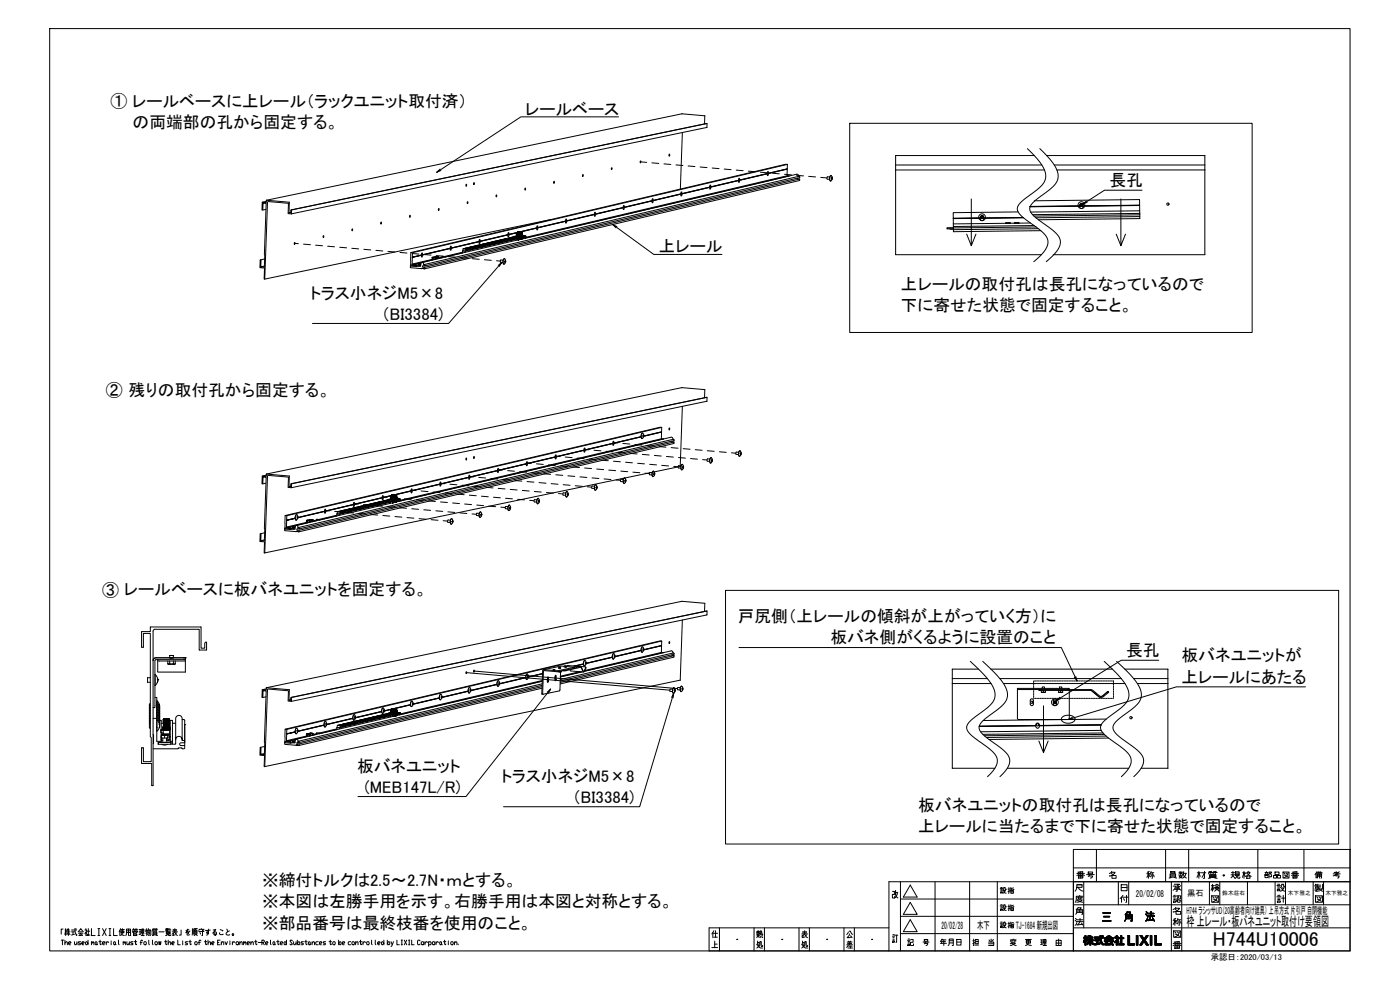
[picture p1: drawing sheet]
<svg xmlns="http://www.w3.org/2000/svg" width="841mm" height="594mm" viewBox="0 0 841 594" stroke-linecap="round" stroke-linejoin="round" font-family="sans-serif">
<defs><g id="words">
<text font-size="12.1" x="729" y="568">H744U10006</text>
<g font-size="10.1">
<text x="66" y="64">① レールベースに上レール（ラックユニット取付済）</text>
<text x="315" y="69">レールベース</text>
<text x="80" y="77">の両端部の孔から固定する。</text>
<text x="666" y="112">長孔</text>
<text x="396" y="151">上レール</text>
<text x="186" y="179">トラス小ネジM5×8</text>
<text x="541" y="174">上レールの取付孔は長孔になっているので</text>
<text x="541" y="187">下に寄せた状態で固定すること。</text>
<text x="229" y="192">（BI3384)</text>
<text x="64" y="238">② 残りの取付孔から固定する。</text>
<text x="61" y="358">③ レールベースに板バネユニットを固定する。</text>
<text x="443" y="373">戸尻側（上レールの傾斜が上がっていく方）に</text>
<text x="499" y="386">板バネ側がくるように設置のこと</text>
<text x="677" y="394">長孔</text>
<text x="710" y="397">板バネユニットが</text>
<text x="710" y="410">上レールにあたる</text>
<text x="214" y="464">板バネユニット</text>
<text x="301" y="470">トラス小ネジM5×8</text>
<text x="219" y="476">(MEB147L/R)</text>
<text x="344" y="482">（BI3384)</text>
<text x="552" y="487">板バネユニットの取付孔は長孔になっているので</text>
<text x="551" y="500">上レールに当たるまで下に寄せた状態で固定すること。</text>
<text x="157" y="532">※締付トルクは2.5～2.7N・ｍとする。</text>
<text x="157" y="545">※本図は左勝手用を示す。右勝手用は本図と対称とする。</text>
<text x="157" y="558">※部品番号は最終枝番を使用のこと。</text>
</g>
<text font-size="9.7" x="661" y="555">三 角 法</text>
<text font-size="8.1" x="713" y="556">枠 上レール・板バネユニット取付け要領図</text>
<g font-size="7.9">
<text x="665" y="529">名 称</text>
<text x="718" y="529">材質・規格</text>
<text x="703" y="537">承</text>
<text x="726" y="537">検</text>
<text x="766" y="537">設</text>
<text x="789" y="537">製</text>
<text x="645" y="543">度</text>
<text x="672" y="543">付</text>
<text x="703" y="543">認</text>
<text x="766" y="543">計</text>
<text x="645" y="550">角</text>
<text x="703" y="550">名</text>
<text x="645" y="557">法</text>
<text x="703" y="557">称</text>
</g>
<g font-size="7.5">
<text x="646" y="529">番号</text>
<text x="701" y="529">員数</text>
<text x="758" y="529">部品図番</text>
<text x="789" y="529">備 考</text>
<text x="645" y="537">尺</text>
<text x="727" y="543">図</text>
<text x="789" y="543">図</text>
<text x="544" y="569">記 号</text>
<text x="564" y="569">年月日</text>
<text x="583" y="569">担 当</text>
<text x="606" y="569">変 更 理 由</text>
<text x="704" y="564">図</text>
<text x="703" y="571">番</text>
</g>
<text font-size="7.1" x="600" y="548">設指</text>
<g font-size="6.6">
<text x="600" y="538">設指</text>
<text x="600" y="558">設指</text>
</g>
<g font-size="6.4">
<text x="566" y="558">20/02/28</text>
<text x="587" y="558">木下</text>
<text x="610" y="558">TJ-1684 新規出図</text>
</g>
<g font-size="6">
<text x="682" y="539">20/02/08</text>
<text x="713" y="549">H744 ラシッサUD（20高齢者向け建具） 上吊方式 片引戸 自閉機能</text>
</g>
<g font-size="5">
<text x="713" y="538">黒石</text>
<text x="727" y="576">承認日：2020/03/13</text>
</g>
<g font-size="3.4">
<text x="734" y="538">鈴木荘右</text>
<text x="774" y="538">木下雅之</text>
<text x="796" y="538">木下雅之</text>
</g>
</g></defs>
<!-- layer: TOS_WA -->
<g fill="none" stroke="#000" stroke-width=".6">
<path d="M30 17h781v554h-781zM659 510v20M700 510v20M714 510v20M756 510v20M783 510v20M811 510h-166v61v-41h166h-277v41M811 510h.1M811 510v61h-385v-14h108M536 535h1v2h-1v2h1v-1M538 536v2l1 1M538 536h1"/>
<path d="M538 535l-1 2M539 536v2l-2 1M541 530v41M547 532l4 7h-8zM562 530v41M582 530v41M599 530v41M645 521h166M651 530v27M672 530v14M674 531h3v4h-3zM674 533h3"/>
<path d="M678 530v14M704 530v41M710 530v41M727 530v14M733 530v14M749 530v14M766 530v14M772 530v14M789 530v14M795 530v14M38 558h-1v3M39 559h1"/>
<path d="M39 558v4M40 560h2M40 559h2M41 558l-1 1M41 558v4M43 560h2M43 559h3M44 560v1M45 558l1 4v-1M45 558h1M47 560l2-2 1 2M48 560h1"/>
<path d="M51 559h1l-1 2M52 558v1M52 559h2M53 558v4h-1h2M55 558v4h2M59 558h1M59 558v4M62 558l2 4M64 558l-2 4M65 558h2M66 558v4M68 558v4h2"/>
<path d="M72 559v1M72 558v4M72 558h3M73 559h1v1h-1zM74 558v2l-2 2M76 559h2M77 558v4M80 558h1M80 560h2v1h-2zM80 558v1M80 558l1 1M81 559h.1"/>
<path d="M82 558h1M82 558l-1 1M82 558v1M84 560h1M84 558h1M84 558v3M85 558h1v2h-1zM85 559h1M86 558v4M88 558v1h1M88 559v1M88 558v4"/>
<path d="M89 559h2v2l-1 1M89 558v2M89 559v2M90 559l-1 3M92 558h1M92 560h2v2h-2zM92 558v1M93 558h-1v1M93 558h2M94 558v1M94 558h-1v1M95 560h4"/>
<path d="M100 558h1v1h-1M100 560h2v1h-2zM100 558h.1M100 559h.1M101 558h-1v1h1M101 558v1M101 559h2M102 558h1M103 560h4M104 558h2M104 559h2M105 560l2 2"/>
<path d="M105 558v2l-1 1M109 559v3h-1M113 558l-1 2 1-1v2M113 558l-1 1M114 559l-2 2 1 1 1-1M116 558l-1 4M116 558v3M117 558v4M117 558h2M117 559h1v2h-1zM117 559h1M118 558l-1 1"/>
<path d="M119 559l1-1h3l-1 1M119 560h4M121 558h.1M122 559v3h-1M125 558v2h-1h1v1l-1 1M126 559h-3M128 559l2-1-2 3 2-1v2l-1-1v1M132 558l2 1M136 558l1 2M138 559l-2 1v1v1l2-1M429 559l-1 1v3M430 559v4"/>
<path d="M432 557v14M453 557v14M455 559h1M455 560v1M455 559v1h1M456 560v1v-1M456 560h2v2v-1M457 559l-1 3M459 557v14M480 557v14M482 560h3M483 559v2l-1 1"/>
<path d="M486 557v14M507 557v14M510 560l-1 1M510 559h1l1 2M513 557v14M541 550h104M541 540h104M547 542l4 7h-8zM547 552l4 8h-8zM645 557h166M645 544h166M37 565h1"/>
<path d="M38 565v3M39 567l1-1v2M39 565v3M40 561l-1-2v2M40 561l1-1 1 1M41 567h1v-1h-1v1l1 1M45 566v2l1-1M45 561l-2 1M46 566v2M47 561h3M48 566h-1l1 1-1 1M49 561l-2 1h2"/>
<path d="M49 561l1 1M49 567h1v-1h-1v1l1 1M52 566l1 1-1 1-1-1zM52 561v-1v2M53 565v3M55 566l1 1M55 566v2M56 566v2M58 566v2l-1-1zM58 567l1 1M59 562h1M59 566h2"/>
<path d="M60 565v2v1l1-1M62 567h1v-1h-1v1l1 1M64 566v2M65 566l-1 1M65 562h2M67 565v1M67 566v2M69 566v2l-1-1zM69 567l1 1M71 565l1 3M73 561l2 1M74 566l1 1"/>
<path d="M74 566v2M75 566v2M76 562v-4h2v4M76 560h2M76 566l1 2 1-1M78 566v2M80 560v-1h3l-1 1M80 566h-2l2 1-2 1M80 561h2v1h-2zM80 561h.1M81 566h1M81 565v2l1 1v-1"/>
<path d="M84 566h1M85 561h-1M85 562h2M85 561h2M86 565h-1v3M87 566h1v2l-2-1zM89 560l-1 1M89 565l1 3M92 565v3M92 561h2M92 560h2M92 562h.1"/>
<path d="M93 566h2l-1 2-1-1zM94 562h1M95 566l1 2v-2v2l1-2M99 566h1M100 565v2v1v-1M100 561h2M100 560h2M101 561l-2 1M101 567l1-1 1 2M101 565v3M101 561v1h2M103 567h1v-1h-1v1l1 1"/>
<path d="M103 561h1v1M105 562h-1M106 560l-1 1M107 565v3h1M110 565v1M110 566v2M113 566h-2l2 1-2 1M113 566h2M114 565v2l1 1v-1M117 560h1M117 566h1v2l-1-1zM117 561v1"/>
<path d="M118 561l1 1M119 566h1M120 560l1 1M121 565h-1v3M123 566h1M123 565v2l1 1v-1M125 567l1-1v2M125 565v3M127 567h1v-1h-1v1l1 1M131 566h.1M132 560v1h1h1M132 565h-1v3h1"/>
<path d="M133 567l1-1v2M133 566v2M135 566l1 2 1-2M138 565v1M138 566v2M140 566v2M141 566h-1v1M142 566h1v2l-1-1zM144 567l1-1 1 2M144 566v2M146 566h1v1M146 566v2"/>
<path d="M147 566h1v2M148 567h2v-1h-2l1 2h1M151 567l1-1v2M151 566v2M153 566h1M154 565v2v1v-1M155 566h2M157 566h2l-1-1h-1v3M158 566l1 2M160 567h1v-1h-1v2h1M162 565l1 3M164 566h1v2l-1-1z"/>
<path d="M165 567v1M166 566h2M167 565v2v1l1-1M168 567h2v-1h-2v1l2 1M171 566l1 1-1 1v-1zM172 565v3M176 565h-1h-1l2 2-1 1-1-1M176 566l1 2 1-1M178 566v2M179 565v3M179 566h1v2l-1-1zM182 566h-1l1 1-1 1"/>
<path d="M183 566h2M184 565v2v1l1-1M186 566v2l-1-1zM186 567l1 1M187 567l2-1v2M187 566v2M191 566h-1v2h1M192 567h1v-1h-1v1l1 1M196 566h-2l2 1-2 1M198 566h1M198 565v2l1 1v-1M200 566h1v2l-1-1z"/>
<path d="M203 565v3M204 566h1v2l-2-1zM206 567h1v-1h-1v1l1 1M211 566h-2l1 2h1M212 566h1v2l-2-1zM214 567l1-1v2M214 566v2M216 566h1M217 565v2v1v-1M218 566v2M220 566h-1l-1 1M221 566h1l-1 2-1-1z"/>
<path d="M223 565l1 3M225 565l1 3M227 567h1v-1h-1v1l1 1M229 566l2 1-1 1-1-1zM231 565v3M233 565v3M233 566h1v2l-1-1zM235 566l1 2M236 566l-1 2M238 565v3h2M241 565h1M241 568h1"/>
<path d="M241 565v3M243 565l1 3M244 565l-1 3M245 565h1M245 568h1M246 565v3M247 565v3h2M252 565h-1v2v1l1-1M253 566h2l-1 2-1-1zM255 566v2M257 566h-1l-1 1M257 566h1h1v2h-2"/>
<path d="M257 566v2M260 566h1v2l-1-1zM262 566v2M263 566l-1 1M265 566v2l-1-1zM265 567l1 1M266 566h2M267 565v2v1l1-1M269 565v1M269 566v2M271 566h1v2l-1-1zM273 567l1-1v2"/>
<path d="M273 566v2M275 567v1M428 569h3M428 560v1M429 561h2M429 563h2M429 567h2M429 565v4M443 564h.1M455 561h1M455 567l1 2h2M455 566h1l-1 3"/>
<path d="M455 565v3M455 562v1M455 561v1M456 562v1M456 562h-1M457 560v1M457 562v1M458 562v1M458 568h-1v-2l-1 3M470 564h.1M482 562v1M482 561h3"/>
<path d="M482 567l1 2h2M482 566h1l-1 3M482 565v3M483 561l2 2M484 563h-2M485 562h-1M485 568h-1v-2l-1 3M497 564h.1M509 568h3M509 566h3M509 567h3M509 569h3"/>
<path d="M510 568l-1 1M510 565v1M510 568h2M510 561l-1 2h2M510 566v2M511 568v1M511 562l1 1M511 565v1M524 564h.1M536 562h1M536 565h1v1h-1zM536 564h1"/>
<path d="M536 563h1M536 561h1M537 562h2M539 562v4h-1M541 561h104M651 563v1M651 565v1M651 564v2M652 563v2M652 562v1h1v1h-1l1 1v1l-1-1v3v-3l-1 1 1-2h-1v-1h1zM652 562v6M653 563v1"/>
<path d="M653 564v1M653 563v2M653 566v1M654 562v1l1-1v1h2v1h-2h2v1h-1l1 3-2-2v2v-2l-2 2 1-3h-1v-1h2h-2zM654 562v2M654 564v1M654 566v1M654 564v3M654 562v1M654 563v1M654 564v2M655 563v1"/>
<path d="M655 564v2M655 562v6M656 563v1M656 564v2M656 564v3M656 564v1M656 566v1M657 563v1M657 564v1M657 566v1M657 567v1M657 563h4v-1v1h2v1h-2l2 4-2-2v-2h-4z"/>
<path d="M658 563v1M658 567v1M658 564h3v1h-2v2l2-1v1l-4 1v-1h2v-2h-1zM658 564v1M659 563v1M659 564v1M659 567v1M659 564v3M660 563v1M660 564v1M660 567h.1M660 566v1"/>
<path d="M661 563v1M661 564v1M661 566v1M661 562v3M661 562v4M661 562v5M662 563v1M662 565v2M662 562h1v1h-1zM662 562v1M662 566v1M662 566v2"/>
<path d="M663 562v1M663 563v1M663 567v1M663 563l4-1 2 1v1h-5h-1zM663 565h6v1h-4v1h2v-1h1l1 2-1-1-4 1 1-2h-2zM663 565v1M664 565v1M664 563v1M664 567v1M664 566v2M665 565v3M665 564a1.7 1.7 0 0 1 1-1 1.7 1.7 0 0 1 2 1z"/>
<path d="M665 563v1M665 565v2M665 567v1M665 564h.1M665 565v1M665 562v1M666 562v1M666 564h.1M666 565v1M666 567v1M667 562v1M667 564h.1"/>
<path d="M667 565v1M667 567v1M667 563h.1M667 566h.1M667 567h.1M667 563v1M667 566v1M668 563v1M668 565v1M668 566v1M668 566v2M668 567v1"/>
<path d="M669 563v1M669 565v1M669 567v1M670 566h.1M670 563v1M670 565v1M671 562l1 1-1 2 1 1h-1v2v-2h-1l1-2h-1zM671 562v2M671 565v3M671 564v4M671 562v6M671 563v3"/>
<path d="M672 565v1M672 563v2M672 563v1M672 567v1M673 563v1M673 567v1M673 562h1v1h1v1h-1v3h1v1h-3v-1h1v-3h-1v-1h1zM673 562v6M674 562v6M674 563v1M674 567v1M675 563v1"/>
<path d="M675 567v1M678 562h1v5h2v1h-3zM678 562v6M679 562v6M679 567v1M680 567v1M681 567v1M683 562h1v6h-1zM683 562v6M684 562v6M685 562h1l1 2 2-2h1l-2 3 2 3h-1l-2-2-1 2h-1l2-3zM685 562h.1"/>
<path d="M685 567v1M685 562v1M685 566v2M686 562v1M686 566v2M686 562v2M686 566v1M686 565v2M686 563v1M687 563v4M687 563v3M687 564v2"/>
<path d="M688 563v3M688 563v4M688 565v2M688 563v1M688 562v2M689 566v2M689 562v2M689 562v1M689 567v1M690 562h.1M690 567v1M691 562h1v6h-1z"/>
<path d="M691 562v6M692 562v6M694 562h1v5h3v1h-4zM694 562v6M695 562v6M695 567v1M696 567v1M697 567v1M698 567v1"/>
<circle cx="140" cy="561" r=".5"/>
</g>
<!-- layer: TOS_S1 -->
<g fill="none" stroke="#000" stroke-width=".6">
<path d="M410 68l-250 52M410 68h.1M410 68l13 2M410 80l-1 34M423 70h.1M423 70v4M425 74l-250 52v2h-1M473 99l-226 53v9h6M538 99h88M621 93h-83v60h88M629 93h95v60h-91M633 99h91"/>
<path d="M392 119v1v2zM409 116l-17 4M409 115l1 1-1 2zM426 113l-16 3M426 112l-16 4M427 111v1v2zM427 112l17-4-17 4M444 107v1v2zM461 104l-17 4M461 103l1 1-1 1zM462 104l11-3v-2l-225 53v2l5-1M473 106l-157 37"/>
<path d="M473 102v4h1M473 101l-11 3 11-3M474 106h.1M479 107l1 1M480 106v-1h-1l-226 53M498 106h-1v1v1h1M499 106h1v1l-1 2-1-2zM499 105l-1 2 1 2M499 105h.1M499 107h1M499 107h.1M500 107v1z"/>
<path d="M500 106h.1M500 106v1M500 106l-1 1M538 102h89M635 102h89M160 126h-2M160 121h-2M160 120v2h-2l-1 4h1v-4h2l-1 38h-2M160 120l14 1v7h1M175 126l250-52v3l-250 51M175 128h-2v-6l-12-1-2 47v-7h-3v-5h1v4h2M175 126v2"/>
<path d="M305 140h1l-1 2zM311 140h.1M311 140v1M311 140v2v-1M311 140v2v-2M311 140l-5 1M311 139h.1M311 139v1M311 140l1 2-1-1M311 140l1 1M311 139l1 1M311 140l1 2"/>
<path d="M311 140h1M312 140h.1M312 139h.1M312 139v1M312 140h-1M312 140v3M312 139l10-2-10 2M312 139v2M312 140l1 1M312 140v1M312 140l1 2M313 140h.1"/>
<path d="M312 140h1M313 140v1M313 140h-1M313 140v3M313 140v2M322 137l-10 2M323 136v2zM331 132l-172 36M340 133l-17 4M340 132v2zM357 129l-17 4M357 128h1l-1 2z"/>
<path d="M374 125l-16 4M375 123v1v2zM392 121l-17 4 17-4M573 131h.1M573 131v3M573 134v5h52M573 137h-4h4h-2M589 131a1.1 1.1 0 0 1 1-2 1.1 1.1 0 0 1 1 2M589 131a1.1 1.1 0 0 0 1 2 1.1 1.1 0 0 0 1-2M589 131h-16h16M604 134h.1M605 134h.1"/>
<path d="M605 134h-1M606 134h.1M606 134h1M607 134h-3M607 134h.1M609 134h.1M609 134h3M610 134h.1M610 134h-1M611 134h-1M611 134h.1M612 134h.1"/>
<path d="M612 134h-1M612 127l-39 1v3h16M615 131h-24M619 134h-46M621 135l-48 1M621 121l64-1v3l-34 1M622 136l-49 1M624 137l-51 1M649 124h-30M649 122a1.4 1.4 0 0 1 2 2 1.3 1.3 0 0 1-2 1zM685 123l-34 1 34-1v4h-66M685 127v4l-61 1"/>
<path d="M685 128l-65 1M685 129l-64 1M685 130l-63 1M159 156h-3M247 159l3 1M247 152h1M248 159h1M248 155v4M248 154v1M249 159h1zM251 159l-1 1M252 159v1h1"/>
<path d="M253 159h-2M253 159l1-1 1 1 225-53v1l-225 53v-1M253 159h-2v1h-1h-3v-1h1M253 159v1h-1M253 158l-4 1M253 153l-5 2 5-2M253 152l1 1-1 1zM255 160h-1l1 1 225-53-225 54M260 155v1v-1M260 155h.1M260 155h1zM260 155h1"/>
<path d="M260 156l-11 3M260 156l-12 3M260 156h.1M260 156h1M261 155h.1M261 155h-1M261 155h1M261 154v1M261 154h.1M261 154h1M262 154h.1M262 155h-1"/>
<path d="M262 155h.1M262 154h1M262 155l-1 1v-1M262 156h-1M262 155v1M262 154h1zM262 155h1M262 154v1M263 154h.1M263 154h-1M263 154h1M264 154h-1"/>
<path d="M264 154l-1 1v-1M266 154l-2 1M266 154h1M268 154h-2v1h-3M270 149l-16 4M271 148v1v1zM278 152l-11 2M278 151h.1M278 149v2h2M279 149h.1M280 152v-1h-2v1l-11 2M280 149h.1"/>
<path d="M280 150l-2-1 2 1v1M280 150v1M281 149h-2h2l-1 2M281 149v1M281 149h.1M281 149h-1h1v2M282 149h.1M282 149h-2h2v1v-1M282 149v1M283 148v1M283 149h-2h2v1M283 149v1"/>
<path d="M283 148h.1M284 149h-2h2l-1 1M284 148h.1M284 149l-1-1 1 1v1v-1M284 148l1 2M285 148h.1M285 148h-2h2v2M285 148v1M286 148h-2h2v1M286 148v1M286 148h.1M286 148h-1h1v1"/>
<path d="M287 148v1M287 147v1M287 148h-2h2v1M288 147h.1M288 145l-17 4M288 148h-2h2v1l-1-1M288 144v1v1zM288 148v1M289 148l-2-1 2 1-1 1M289 147v2M289 147h.1M289 147h-1h1v2"/>
<path d="M290 147v1v-1h-2h2v1M290 147h.1M291 147h-1M291 147h-2h2v1M291 147v1M291 146v1M292 147h-2h2l-1 1M292 147v1M292 146h.1M292 147h-1h1v1M292 147l1 1M293 146h.1"/>
<path d="M293 146h-2h2v2M293 146v2M294 146h-2h2v2M294 146v1M294 146h.1M294 146h-1h1v1M295 146v1M295 145v1M295 146h-2h2v1M295 146l1 1v-1h-2h2v1M296 145h.1M297 146l-2-1 2 1-1 1"/>
<path d="M297 146v1M297 145h.1M297 145h-1h1v2M298 145v2M298 145h.1M298 145h-2h2v2M298 145v1M299 145h-2h2v1M299 145v1M299 144v1M300 145h-2h2l-1 1M300 145v1"/>
<path d="M300 144h.1M300 145h-2h2v1M300 145l1 1M301 144h.1M301 145l-2-1 2 1v1M302 144h-2h2l-1 2v-1M302 144v2M302 144h.1M302 156h-1v1v1h1M302 144h-1h1v2M303 144v1M303 156l1 1-1 2-1-2z"/>
<path d="M303 144h.1M303 155l-1 2 1 2M303 155h.1M303 144h-2h2v1M303 157v1M303 157l1 1M303 157h1zM303 156l1 1zM304 157h-1M304 143v1M304 157h.1M304 144h-2h2v1"/>
<path d="M304 144v1M304 143h.1M305 144h-2h2l-1 1M305 144v1M305 143h.1M305 141l-17 4M305 144l-1-1 1 1v1M306 144v1M306 143h.1M306 143h-2h2v2M306 143v2M307 143h-2h2v2"/>
<path d="M307 143h.1M308 143h-2h2l-1 1v-1M308 143v1M308 142v1M308 143h-2h2v1M308 143l1 1M309 142h2M309 143h-2h2v1M309 143v1M310 143l-2-1 2 1-1 1M310 143v1M310 143h.1"/>
<path d="M310 141h.1M310 140v2M310 140h.1M310 140l1 2M310 141l1 1M310 142h2zM310 142h.1M310 140v1M310 142h-1M310 140l1 2-1-2M311 141h.1M311 143h.1"/>
<path d="M311 142h-2M311 144h.1M311 141l1 1M311 143h1M312 141v1M312 141h.1M312 144h-1M312 144h.1M312 140l1 3M312 142v1M312 143h.1M312 143v-1l-1 1v-1v1l-1-1v2"/>
<path d="M312 142h.1M312 142h1M312 141h1M313 143h.1M313 142h.1M313 143h-1M313 142v1M313 141h.1M313 141v1M313 144h-1M313 144h.1M313 143v1"/>
<path d="M313 142l-1 1M313 143l-2 1M313 141h1M314 143h-1M314 141h.1M314 142h.1M314 141h-1M314 143v1M314 140v1M314 142v1M314 142h-1M314 141l-1 1"/>
<path d="M314 143h.1M314 141l-1 2M314 141v1M314 142l-1 1M314 142h2M314 142h1M314 142h1zM315 142h.1M315 142v1h-1M315 142h1M315 143h.1M316 142h-1"/>
<path d="M316 142h.1M316 142v1h-1M255 161h-2h1M410 233l-250 52M410 233h.1M410 233l13 1v5M425 239l-250 52v1h-1M397 260v4h2M398 257l-227 53h1M410 244l-1 36M425 241l-250 52M425 241v-2l-250 52"/>
<path d="M425 241h.1M316 277l1 1-1 2zM333 275l-16 4M333 274l-16 4M334 273v1v2zM351 270l-17 4M351 269l1 1-1 2zM368 266l-17 4M368 265l1 1-1 2zM385 262l-16 4M386 260l1 2-1 1-1-1zM386 260l-1 2 1 1"/>
<path d="M386 262h.1M387 261v1M387 261l-1 1M387 262l10-3zM387 262l10-3 1-2-226 53v2l5-1-5 2 5-2M397 264l-157 37M404 265h1M404 264v-1h-1l-225 53M409 280h-1h-1l1 1h1M410 279l1 1-1 2-1-1zM410 279l-1 2 1 1M410 279h.1"/>
<path d="M410 280v1zM426 276h-1v1h1M427 278h.1M427 275h1v1l-1 2-1-1zM427 275l-1 1 1 2M427 275h.1M427 277h1zM427 277h.1M428 276h.1M428 276l-1 1M428 276v1M444 272h-2v1h2"/>
<path d="M444 274h.1M444 271h1v1l-1 2v-1zM444 271v1v2M444 271h.1M445 273h.1M445 272h.1M445 272v1M160 290l-2 1M160 285l-2 1M160 285v1h-2l-1 5h1v-4h2l-1 38h-2M160 285h.1M160 285l14 1"/>
<path d="M174 286h.1M174 286v6h1M175 291v2h-2v-6l-12-1-2 46v-6l-3-1v-4h1v4l2-1M230 298v2zM234 300h2M235 298h.1M235 300h2zM235 300h.1M235 299h.1M235 298v2v-2M235 298v1M235 298l1 2-1-2"/>
<path d="M235 298l-5 1M235 298l1 2-1-1M235 298l1 1M235 297h.1M235 297l1 1M236 298h.1M235 298h1M236 297h.1M236 299h.1M236 297l-1 1M236 297v1M236 298h-1"/>
<path d="M236 298v2v-2M236 298v1M236 300h-2M236 298v2v-1M236 298l1 3M236 299l1 2M236 298h1M236 297l1 1M237 298h.1M237 297h.1M237 297v1M237 298v2"/>
<path d="M237 298h-1M237 298v3M237 297v3M237 299h.1M237 298v1M237 300h.1M237 299v1M237 299h1M237 300h1M238 300h-1M238 300h.1M238 299v1"/>
<path d="M238 298h.1M238 299h.1M238 298h-1M238 298l-1 1M238 299l-1 1M238 298v1M238 299h-1M238 298l-1 3M238 300l-1 1M238 300v1M238 300h1M238 299l-1 2"/>
<path d="M239 300h.1M239 300l-1 1M239 300h-1M239 300h1M239 300h1zM240 300h.1M240 300v1h-1M247 295l-11 2M247 294h1l-1 2zM264 291l-16 4M264 290h1v2zM282 287l-17 4"/>
<path d="M282 286v2zM299 283l-17 4M299 281l1 1-1 2zM299 283l17-4-16 4M323 299l1 1v1l-1 2-1-2zM323 299l-1 2 1 2M323 299h.1M340 296h-2v1l2 1M340 295l1 1v1l-1 2v-2zM341 295l-1 2v2M341 295h.1M341 297v1z"/>
<path d="M341 297h.1M341 296v1zM357 292h-1l-1 1h1h1M358 294h.1M358 291l1 2-1 1-1-1zM358 291l-1 2 1 1M358 293v1zM358 293h.1M358 292l1 1zM359 293h.1M359 293h-1M374 288h-1v1h1"/>
<path d="M375 290h.1M375 287h1v2l-1 1-1-1zM375 287l-1 2 1 1M375 287h.1M375 289h1M375 289h1h-1l1-1v1M375 289h.1M392 284h-2v1h2M392 286h.1M392 283h1v2l-1 1v-1zM393 283l-1 2v1M393 285h.1"/>
<path d="M393 284v1zM409 280l-250 52M409 280h.1M410 282h.1M410 281h1h-1M410 281h.1M410 281h1M171 310v7M172 317l13-3-12 3M172 317h1M172 312v5M173 317h-2v1h5"/>
<path d="M173 317h2zM175 318l-4-1v2h7M176 317l-1 1M176 317v1h1M177 317h-1M177 317l1-1 1 1 226-53v1l-225 53-1-1M177 317h-1v1M177 317v1h-1M177 316l-4 1M178 309h1v2l-1 1-1-1zM178 309l-1 2 1 1M179 311v-1l-1 1h1"/>
<path d="M179 311h.1M179 310v1M180 319h-2h1M180 318h-1h-1l2 1 225-54v1l-226 53M184 313v1h1v-1M184 313h.1M184 313h2M184 313h1M185 313h1zM185 313h.1M186 313h-2M186 313h.1"/>
<path d="M186 312v1M186 312h.1M186 312h1M186 313h-1M186 313v1v-1M186 313v1h-1M186 312h2zM187 313h1M187 312l-1 1M187 312h1M187 312h-1M187 312h.1"/>
<path d="M188 312h.1M188 312h-1M188 312v1v-1M190 312l-2 1M190 312h2M192 312h-2v1h-3M195 307l-16 4 16-4M195 306h1l-1 2zM202 310l-10 2M202 309l-10 3M202 309h.1M203 307l-1 2h2v-1l-1-1 1 1"/>
<path d="M203 307h.1M204 310v-1h-2v1M204 307h.1M205 307v2M205 307h.1M205 307h-2h2v2M205 307l1 2v-2h-2h2v1M206 307h.1M207 307h-2h2l-1 1M207 307v1M207 306v1M207 307h-1h1v1"/>
<path d="M208 307v1M208 306h.1M208 307h-2h2v1M209 307l-2-1 2 1v1M209 306h.1M210 306h-2h2l-1 2v-2M210 306v1M210 306h.1M210 306h-2h2v1M210 306l1 1M211 306h.1M211 306h-2h2v1"/>
<path d="M211 306v1M211 305v1M212 307v-1h-2h2l-1 1M212 305h.1M212 303l-16 4M212 306h-1h1v1M213 302v1v1zM213 306v1M213 305h.1M213 303l17-4-17 4M213 305h-2h2v2M213 305v2"/>
<path d="M214 305h.1M214 305h-2h2v2M214 305v1M215 305h-2h2l-1 1M215 305v1M215 304v1M215 305h-1h1v1M216 305v1M216 304h.1M216 305h-2h2v1M217 305l-2-1 2 1v1M217 305v1l1-2h-2h2v2"/>
<path d="M217 304h.1M218 304h.1M218 304h-2h2v2M218 304l1 1M219 304h.1M219 304h-2h2v1M219 304v1M219 303v1M220 304h-2h2l-1 1M220 304v1M220 303h.1M220 304h-1h1v1"/>
<path d="M221 304v1M221 303h.1M221 304l-2-1 2 1v1M222 303h.1M222 303h-2h2v2M222 303v2M223 303h-2h2l-1 2M223 303h.1M223 303h-1h1v1v-1M224 303v1M224 302v1M224 303h-2h2v1"/>
<path d="M224 302h.1M225 303h-2h2v1M225 303v1M225 302h.1M225 303l-1-1 1 1v1M226 303v1M226 302h.1M226 302h-2h2v2M226 302l1 2M227 302h.1M227 302h-2h2v2M227 302v1"/>
<path d="M228 302h-2h2l-1 1M228 302v1M228 301v1M228 302h-1h1v1M229 301h.1M229 302h-2h2v1v-1M229 302v1M230 301h-1M230 302l-2-1 2 1v1M230 302v1M230 301h.1M231 301h-2h2l-1 2"/>
<path d="M231 301v1M231 301h.1M231 301h-1h1v1M231 301l1 1M232 301h.1M232 301h-2h2v1M232 301v1M232 300v1M233 301h-2h2v1M233 301v1M233 300h2M233 301h-1h1v1"/>
<path d="M234 301v1M234 301l-2-1 2 1v1M234 300l1 2M234 301h1M235 301h.1M235 300h-2M236 302h.1M236 301h.1M237 301h.1M237 302h-1M237 300v1M237 302h.1"/>
<path d="M237 301v1M237 300v1v-1l-1 1v-1l-1 1v-1v2M237 300l1 1M237 301l1 1M237 301h1M237 302h1M238 301h.1M238 301h-1M238 301l-2 1M238 301v1M238 301h1M239 300v1h-1"/>
<path d="M239 301h.1M239 300v1M240 301h.1M271 312h-2v1v1h1M271 315h.1M271 312h1v1l-1 2v-1zM271 312l-1 1 1 2M272 313v1zM272 313h.1M288 308h-2v1v1h2M288 311h.1M288 308h1v1l-1 2v-2z"/>
<path d="M289 308l-1 1v2M289 308h.1M289 309v1M289 309v-1v1M289 309h.1M305 304h-1l-1 1 1 1h1M306 307h.1M306 304l1 1-1 2-1-2zM306 303l-1 2 1 2M306 303h.1M306 305v1zM306 305h.1"/>
<path d="M306 305h1h-1M306 304l1 1zM307 305h-1M307 305h.1M323 300h-2v1l1 1M323 303h.1M323 301l1 1M323 301h1M324 300v1zM324 301h-1M324 301h.1M159 320l-3 1"/>
<path d="M410 361h.1M410 361l-250 52M410 361l13 1M410 372l-1 37-250 51M423 362h.1M423 362v5M425 369h.1M425 369l-250 52M425 369v-2l-250 52M425 367l-250 52v2h-1M95 396v1h16v-1M95 397v7h16v-7"/>
<path d="M101 399h1M101 397v2M101 399h.1M102 399h3M102 397v2M102 394v1h2h-2h2v-1h-2h2M104 397v2M105 399h-4M105 397v2M110 395h-16l-2 1v1M111 395h-1h1v1l-18 1v28h-1M120 390v-12h-27l-1 1v93h-1"/>
<path d="M120 390h4M124 390v-4h-1v3h-2v-12h-31v2l-5 1v9h1v-9h4v63h1v15h-5v-9h-1v9l6 1v13M124 390h.1M341 400h-1M341 400h.1M341 400h8M351 397h1v1l-1 2v-1zM351 397l-1 1 1 2M352 398v1M352 398h.1M352 398v1l16-4-16 3M368 393h1v1l-1 2v-1z"/>
<path d="M369 393l-1 1v2M369 394v1v-1M369 394v1M369 394h.1M369 395l16-4-16 4M386 389l1 1-1 2-1-2zM386 389l-1 1 1 2M386 390v1v-1M387 390h.1M387 390h-1M387 390l10-2zM387 390l10-2 1-3-226 53v3l5-1-5 1 5-1"/>
<path d="M397 392l-46 11M397 388v4h2M398 385l-227 53v8M399 392l-48 11 52-12h1v1M399 392h.1M404 393l1 1M404 392l1 1-68 16M404 392l-67 16M405 394v1l-69 16M405 394l-68 16M90 407h-1v3h1M93 419h1v18"/>
<path d="M93 412h.1M93 405h.1M93 405v7M93 405l2 3M95 408h.1M95 408v2v-1M95 409h.1M95 409l-2 3M160 419h-2M160 414h-2M160 413v1h-2l-1 5h1v-4h2l-1 38h-2M160 413h.1"/>
<path d="M160 413l14 1v7l1-1M175 419v2M264 419l-16 4M264 417h1l1 2-2 1v-1zM265 417l-1 2 1 1M265 419v-1v1M265 419h.1M265 418v1M266 418l-1 1M266 419l15-4-15 4M282 416h.1M282 413l1 1-1 2-1-1z"/>
<path d="M282 413l-1 2 1 1M283 415l-1-1v1M283 415h.1M283 414v1M299 411l-16 4M299 409h1v1l-1 2v-1zM299 409v1v2M300 410v1M300 410h.1M316 407l-16 4 16-4M316 408h1M316 405h1v1l-1 2v-1z"/>
<path d="M317 405l-1 1v2M317 406v1M326 413l-147 35M326 413l-146 34M326 412l-148 34 1 1h1M326 411l-147 34M326 409l-86 20M326 405l-9 2M329 408h.1M329 407v3M329 407v3zM332 402h1z"/>
<path d="M334 407h-1M334 406l-1 3M334 406v3zM335 403h.1M335 403l1 1M336 401v1l1-1h-1h1M336 404h.1M336 403h.1M337 404l-1 11-10 2M337 404h-1M337 403v1M337 403l-1 1"/>
<path d="M337 403h.1M339 401v-1h-2l-10 2M339 403h.1M340 402l-1 1M340 400l5 1M340 400h-1h1v1h-1M340 403h.1M342 402l1 1 8 1M345 400l7 1-1 2-2-3M345 401l-10 2h-8l-1 14M345 401h.1M345 401l-10 2-9-1-1 15h1"/>
<path d="M345 400l5-1-5 1M348 403l-11 3M349 400l-4 1M350 404l-13 3M352 401l-1 3-2-3-11 2M404 414h-1l-1 1h1h1M405 416h.1M405 413l1 2-1 1-1-1zM405 413l-1 2 1 1M405 413h.1M405 415h.1M405 415v1z"/>
<path d="M405 414h.1M405 414l1 1h-1M405 414v1M406 415h-1M409 413h-2v1h2M409 412h1v2l-1 1v-1zM409 415h.1M409 412v2v1M409 412h.1M410 414v-1v1M410 414h.1M572 408h21"/>
<path d="M572 411h23M588 402h-16v59h26M595 402h73M601 408h73M603 411h73M611 414h31M611 414v18h1h30v-17M611 414h44l6 4 5-3M624 414v1h31l6 4 2-1 3-2v-1M626 416h2zM626 415v1M626 414v-1h1v1"/>
<path d="M627 415v1M628 415v1M636 416h2zM636 414v-1h2v1M636 415h.1M637 416v-1h1v1M637 415h-1v1M638 415h.1M655 415l5 4h2M666 415l-5 3M676 402h26v59h-16M681 408h21"/>
<path d="M683 411h19M90 426h.1M90 429h.1M90 430h.1M90 428h.1M90 427h.1M90 432h.1M90 433h.1M90 435h.1M90 434h.1M90 431h.1M90 425h.1"/>
<path d="M90 424h.1M90 423v14M92 432h3l1 3M94 437h.1M94 426h.1M94 429h.1M94 430h.1M94 428h.1M94 427h.1M94 439h.1M94 433h.1M94 421h.1"/>
<path d="M94 431h.1M94 425h.1M94 424h.1M94 423h.1M94 422h.1M94 421v24h3M94 433l2 3M94 421l2 2v2M94 422l2 3M94 431l2 3M94 430l2 3M94 429l2 2"/>
<path d="M94 428l2 3M94 427l2 2v1M94 426l2 2v1M94 425l2 2v1M94 424l2 3M94 423l2 3M96 435h.1M96 434h.1M96 433h.1M96 432h.1M96 430v1M96 429h.1"/>
<path d="M96 428v1M96 428h.1M96 427h.1M96 436h.1M96 433v-1v1M96 432v-1v1M96 431v-1v1M96 427v-1v1M96 426v-1v1M96 425v-1v2M96 433h1v5M96 424h.1"/>
<path d="M96 431h.1M96 430h.1M96 426h.1M96 425v1M96 432v1M96 436v-1v2l-2 2M96 424v1M96 434v-1v1M96 427v1M96 426v1M96 425h.1M97 439v1h1"/>
<path d="M97 439h.1M97 434h5M97 438v8h-2v1M97 438h.1M97 438v1M97 438h1M98 438h.1M98 438h-1M98 439h-1M98 439h.1M98 438h4v3h-4zM98 438h4"/>
<path d="M98 437l4 1M98 437h4M98 436h4zM98 436h.1M98 432h.1M98 433h.1M98 432v4M98 434h.1M99 432h.1M99 433h.1M99 434h.1M99 432v4"/>
<path d="M100 432h.1M100 433h.1M100 432v4M100 434h.1M101 433h.1M101 432h.1M101 434h.1M101 432v4M102 432h.1M102 433h.1M102 434h.1M102 432v4"/>
<path d="M102 436v1M102 436h-4h4h-4v1M104 434h2M109 432l2 1v12h-2v-1a1.9 1.9 0 0 0-2-2 1.9 1.9 0 0 0-1 2v-12a1.9 1.9 0 0 1 1-2 1.9 1.9 0 0 1 2 2v12M111 435v13h-3v-2h3v-1M171 438h1M175 421h-2v-6l-12-1-2 46M178 438h1v1l-1 2-1-2zM178 437l-1 2 1 2M179 439h-1v1l1-1M179 439h.1M179 439l16-3-16 3"/>
<path d="M195 434h1v1l-1 2v-2zM196 433l-1 2v2M196 434v2zM202 438l-10 2M202 437h.1M203 436l-1 1h2v-1h-1h1M203 436h.1M204 438v-1h-2v1M204 435v1M205 436v1M205 435h.1M205 436h-2h2v1"/>
<path d="M206 435h.1M206 436l-2-1 2 1v1l-1-1M206 435v2M207 435h-2h2l-1 2M207 435v1M207 435h.1M207 435h-1h1v1M208 435v1M208 435h.1M208 435h-2h2v1M208 434v1M209 435h-2h2v1"/>
<path d="M209 434h.1M210 435h-2h2l-1 1v-1M210 435v1M210 434h.1M210 435l-2-1 2 1v1M210 434l1 2M211 434h.1M211 434h-2h2v2M211 434v1l1-1h-2h2v1M212 431l-16 4 16-3M212 434h.1M212 434h-1h1v1"/>
<path d="M213 429v1l1 1-1 2-1-2zM213 434v1M213 429l-1 2v2M213 433v1M213 434h-2h2v1M213 431v-1v2v-1M213 431v1v-1M214 431h-1M214 433h.1M214 434h-2h2v1M214 434v1M215 433h-2h2l-1 2"/>
<path d="M215 433v2M215 433h.1M215 433h-1h1v2M216 433v1M216 433h.1M216 433h-2h2v1M216 432v1M217 433h-2h2v1M217 433v1l1-1h-2h2v1M217 432h.1M218 432h.1M218 433l-2-1 2 1v1"/>
<path d="M218 433l1 1M219 432h.1M219 432h-2h2v2M219 432v2M220 432h-2h2l-1 2M220 432v1M220 432h.1M220 432h-1h1v1M221 432v1M221 431v1M221 432h-2h2v1M222 431h.1"/>
<path d="M222 432h-2h2v1M222 432v1M223 432l-2-1 2 1-1 1M223 431h.1M223 431h-1h1v2v-1M224 431v2M224 431h.1M224 431h-2h2v2M224 431v1M225 431h-2h2v1M225 431v1M225 430v1"/>
<path d="M225 431h-1h1v1M226 431v1M226 430h.1M226 431h-2h2v1M226 431l1 1M227 430h.1M227 431l-2-1 2 1v1M227 431v1M228 430h-2h2l-1 2M228 430v2M228 430h.1M228 430h-1h1v2"/>
<path d="M229 430h.1M229 430h-2h2v1v-1M229 427l-15 4M229 430v1M230 429l-1 1M230 430h-2h2v1M230 425v1l1 1-1 1-1-1zM230 430v1M230 425l-1 2 1 1M230 429h.1M231 430h-2h2l-1 1M231 427l-1-1v1l1-1v1"/>
<path d="M231 430v1M231 427v1zM231 429h.1M231 430l-1-1 1 1v1M231 430l1 1M232 429h.1M232 429h-2h2v2M232 429v1M233 429h-2h2v2M233 429v1M233 428h2M233 429h-1h1v1"/>
<path d="M234 429v1M234 428h2M234 429h-2h2v1M234 429l1 1M234 430h1M235 430h.1M235 427v1v-1M235 427h.1M235 428h2zM235 428h.1M235 429h-2M235 426h.1"/>
<path d="M235 426v1M235 426v2v-1M235 426l1 2-1-1M235 426l1 2M235 426l1 1M235 426l-4 1M235 426h1M235 427l1 1M236 427h.1M236 426h.1M236 426v1M236 426v2"/>
<path d="M236 426h-1M236 428h-2M236 427v1M236 426v2v-1M236 430h.1M236 429h.1M236 427l1 1M236 426l1 3M236 426h1M236 427l1 2M236 426l1 1M237 426h.1"/>
<path d="M237 427h.1M237 426v3M237 427v2M237 428v1M237 426v1v-1M237 429h.1M237 426v1M237 426v2M237 429v-1l-1 1v-1l-1 2v-1v2M237 430h-1M237 428h.1M237 428h1"/>
<path d="M237 427v1M237 430h.1M237 429l1 1M237 427l1 1M237 426h1M237 430h1M237 429h1M237 429v1M238 429h.1M238 429h-1M238 428h.1M238 428h-1"/>
<path d="M238 426h.1M238 430h-2M238 430h-1M238 430h.1M238 429v1M238 428l-1 1M238 426l-1 1M238 429l-1 1M238 427v2M238 427h.1M238 428v1M238 427l-1 1"/>
<path d="M238 426l-1 2M238 427v1M238 426l-1 3M238 426v2M238 428h1M239 428h.1M239 428l-1 1M239 428l-2 1M239 429h.1M239 428h-1M239 429h-1M239 428h1"/>
<path d="M239 429v1h-1M239 428h1zM239 429l-1 1M239 428v1M240 428h-1M240 428h.1M240 429l86-20-153 36M240 428v1h-1M247 423l-11 3M247 421h1v2l-1 1v-1zM247 421v2v1M248 423v-1v1"/>
<path d="M248 423h.1M619 421v2M619 421a.9 .9 0 0 1 1-1 .9 .9 0 0 1 1 1v2a.9 .9 0 0 1-1 1 .9 .9 0 0 1-1-1M622 436h-34M623 435a1.3 1.3 0 0 1 1 1 1.3 1.3 0 0 1-2 1zM633 420h1h1v3a.9 .9 0 0 1-1 1 .9 .9 0 0 1-1-1zM661 436h-37M662 439l-73 1M662 435l-38 1M665 432l-74 1M92 441v6M95 446v1h8"/>
<path d="M95 446h8v1M97 443h.1M97 442h.1M97 444h.1M97 441v4M97 441h.1M97 442v1h2v-1M97 445h1M97 441h1M97 441h2M97 441v1M97 447l2 1 2-1"/>
<path d="M97 446h3zM98 441h.1M98 441h2zM98 440v1M98 443v2M98 441h4v3h-1M98 441h1M99 441h.1M99 441h2M99 441h1M100 443v2M100 445h2"/>
<path d="M100 441h.1M101 441h.1M101 441h-1M101 441v1M101 441h-2M101 442h-4M101 442v1h-2M101 442h.1M101 442v3M101 444v1M102 443h.1M102 442h.1"/>
<path d="M102 444h.1M102 445h2v-12h-2l1 14M103 446h.1M106 444v3h-2v-2M111 448v2l-4-1v1h-15M159 453h-2v-4h-1v5h3v6M159 448l-3 1M172 445h1M172 441v4M172 441h.1M173 445l-2 1h5M173 446h2z"/>
<path d="M175 446h-4v1l7 1M176 446h-1M176 445v1h1M177 445h-1M177 445h-1v1M177 444l-4 1M179 445v-1h-1l-1 2h-1M179 445l1 1M180 447v1h-2l1-1M184 441v1h1v-1M184 441h.1M184 441h1"/>
<path d="M185 441h1zM185 442l-13 3M185 441h.1M185 441h-1M185 441h1M186 441h.1M186 440v1M186 441h-1M186 441v1v-1M186 442h.1M186 442h-1M186 441h1"/>
<path d="M186 440h2zM187 442h1M187 441l-1 1M187 440h.1M187 440h-1M187 441h.1M187 440v1M187 440l1 1M188 441h-1M188 441h.1M188 441v1v-1M190 441h-2"/>
<path d="M190 440h2M192 441h.1M192 440h-2v1l-3 1M663 440l-73 1M663 441l-72 1M665 442l-72 1M666 443l-72 1M605 461h73"/>
<circle cx="385" cy="97" r=".4"/>
<circle cx="402" cy="93" r=".4"/>
<circle cx="280" cy="111" r=".4"/>
<circle cx="285" cy="110" r=".4"/>
<circle cx="298" cy="118" r=".4"/>
<circle cx="316" cy="114" r=".4"/>
<circle cx="333" cy="110" r=".4"/>
<circle cx="350" cy="105" r=".4"/>
<circle cx="367" cy="101" r=".4"/>
<circle cx="212" cy="138" r=".4"/>
<circle cx="229" cy="134" r=".4"/>
<circle cx="246" cy="130" r=".4"/>
<circle cx="264" cy="126" r=".4"/>
<circle cx="281" cy="122" r=".4"/>
<circle cx="311" cy="140" r="0"/>
<circle cx="311" cy="139" r="0"/>
<circle cx="312" cy="140" r="0"/>
<circle cx="312" cy="139" r="0"/>
<circle cx="313" cy="140" r="0"/>
<circle cx="590" cy="130" r=".7"/>
<circle cx="650" cy="123" r=".7"/>
<circle cx="702" cy="123" r=".7"/>
<circle cx="177" cy="146" r=".4"/>
<circle cx="194" cy="142" r=".4"/>
<circle cx="310" cy="140" r="0"/>
<circle cx="310" cy="141" r="0"/>
<circle cx="311" cy="141" r="0"/>
<circle cx="312" cy="141" r="0"/>
<circle cx="313" cy="142" r="0"/>
<circle cx="402" cy="258" r=".4"/>
<circle cx="280" cy="276" r=".4"/>
<circle cx="285" cy="275" r=".4"/>
<circle cx="235" cy="298" r="0"/>
<circle cx="235" cy="299" r="0"/>
<circle cx="236" cy="298" r="0"/>
<circle cx="236" cy="299" r="0"/>
<circle cx="236" cy="297" r="0"/>
<circle cx="237" cy="298" r="0"/>
<circle cx="237" cy="300" r="0"/>
<circle cx="402" cy="386" r=".4"/>
<circle cx="280" cy="404" r=".4"/>
<circle cx="285" cy="403" r=".4"/>
<circle cx="98" cy="433" r="0"/>
<circle cx="98" cy="434" r="0"/>
<circle cx="98" cy="432" r="0"/>
<circle cx="99" cy="433" r="0"/>
<circle cx="99" cy="434" r="0"/>
<circle cx="99" cy="432" r="0"/>
<circle cx="100" cy="434" r="0"/>
<circle cx="100" cy="433" r="0"/>
<circle cx="101" cy="433" r="0"/>
<circle cx="101" cy="434" r="0"/>
<circle cx="101" cy="432" r="0"/>
<circle cx="102" cy="433" r="0"/>
<circle cx="102" cy="434" r="0"/>
<circle cx="102" cy="432" r="0"/>
<circle cx="235" cy="427" r="0"/>
<circle cx="235" cy="426" r="0"/>
<circle cx="236" cy="426" r="0"/>
<circle cx="236" cy="427" r="0"/>
<circle cx="237" cy="426" r="0"/>
<circle cx="237" cy="427" r="0"/>
<circle cx="237" cy="429" r="0"/>
<circle cx="237" cy="428" r="0"/>
<circle cx="620" cy="422" r=".7"/>
<circle cx="623" cy="435" r=".7"/>
<circle cx="634" cy="422" r=".7"/>
<circle cx="679" cy="431" r=".7"/>
</g>
<g fill="#000">
<circle cx="311" cy="140" r=".2"/>
<circle cx="312" cy="140" r=".2"/>
<circle cx="312" cy="139" r=".2"/>
<circle cx="313" cy="140" r=".2"/>
<circle cx="312" cy="143" r=".2"/>
<circle cx="312" cy="142" r=".2"/>
<circle cx="313" cy="141" r=".2"/>
<circle cx="313" cy="142" r=".2"/>
<circle cx="313" cy="143" r=".2"/>
<circle cx="313" cy="144" r=".2"/>
<circle cx="314" cy="143" r=".2"/>
<circle cx="314" cy="142" r=".2"/>
<circle cx="235" cy="298" r=".2"/>
<circle cx="236" cy="298" r=".2"/>
<circle cx="236" cy="297" r=".2"/>
<circle cx="237" cy="297" r=".2"/>
<circle cx="237" cy="298" r=".2"/>
<circle cx="237" cy="299" r=".2"/>
<circle cx="237" cy="300" r=".2"/>
<circle cx="238" cy="299" r=".2"/>
<circle cx="238" cy="300" r=".2"/>
<circle cx="238" cy="298" r=".2"/>
<circle cx="237" cy="301" r=".2"/>
<circle cx="237" cy="302" r=".2"/>
<circle cx="238" cy="301" r=".2"/>
<circle cx="111" cy="395" r=".2"/>
<circle cx="95" cy="408" r=".2"/>
<circle cx="624" cy="415" r=".2"/>
<circle cx="111" cy="435" r=".2"/>
<circle cx="235" cy="426" r=".2"/>
<circle cx="236" cy="426" r=".2"/>
<circle cx="237" cy="426" r=".2"/>
<circle cx="237" cy="429" r=".2"/>
<circle cx="237" cy="428" r=".2"/>
<circle cx="237" cy="430" r=".2"/>
<circle cx="238" cy="428" r=".2"/>
<circle cx="238" cy="430" r=".2"/>
<circle cx="238" cy="429" r=".2"/>
<circle cx="238" cy="427" r=".2"/>
<circle cx="238" cy="426" r=".2"/>
<circle cx="101" cy="442" r=".2"/>
</g>
<!-- layer: TOS_M1 -->
<g fill="none" stroke="#000" stroke-width=".6">
<path d="M510 74h242v126h-242zM385 97l3 1M392 98h4M399 98l4 1M406 99h4M413 100h4M617 89l8 9 2 4 1 3v3l-2 3-12 10-3 4v2l2 2 13 10 3 5v3l-1 3-2 3-5 4M625 89l8 9 2 4 1 3-1 3-2 3-12 10-2 4v2l2 2 12 10 4 5v3l-1 3-3 3-4 4M421 100l4 1M428 101h4M435 102h4M442 102l4 1"/>
<path d="M450 103h4M457 103l4 1M464 104h4M471 105h4M479 105l4 1M486 106h4M493 107h4M583 119v29l3-7M673 119v29l3-7M588 130v1M588 130h.1M588 131v1"/>
<path d="M588 129v1M588 132h1M589 129h.1M589 132h.1M589 130v1M589 131h.1M589 131h1M590 130h-1M590 130v1M590 128l-1 1M590 133h.1M590 130h.1"/>
<path d="M590 128h.1M590 130h1M590 131h.1M591 131h-1M591 129h.1M591 132h-1M591 130h.1M591 131h.1M591 129h1M591 132h.1M592 129v1M592 131v1"/>
<path d="M592 130h.1M592 131h.1M648 123v1M648 123h.1M648 124h.1M648 122h.1M648 125h.1M649 121l-1 1M649 125h.1M649 123h.1M649 124h.1M649 121h.1"/>
<path d="M649 125h1M649 122v1M650 121h.1M650 123h-1M650 122v1M650 124h.1M650 124h-1M650 123h.1M650 121h1M650 125h.1M650 123h1M651 122h.1"/>
<path d="M651 125h.1M651 122l1 1M651 124v1M652 123h.1M652 124h.1M177 146h2M182 147h4M190 147l4 1M197 148h4M204 149h4M211 149l4 1M219 150h4"/>
<path d="M226 150l4 1M233 151h4M240 152h4M248 152l4 1M255 153h4M262 154h4M269 154h4M277 155h4M284 155l4 1M291 156h4M298 157h3M581 141l2 7"/>
<path d="M671 141l2 7M317 278h2M322 279h4M329 279l5 1M334 274h2M337 280h4M340 275h4M347 275l4 1M351 270h3M354 276h4M357 270l4 1M361 276l4 1"/>
<path d="M364 271h4M368 266h3M369 277h4M371 272h5M374 266l4 1M376 278h4M379 272l4 1M381 267h5M383 278l4 1M386 273h4M389 268h4M390 279h4"/>
<path d="M393 274h4M396 268l4 1M398 280h4M400 274l4 1M403 269h4M408 275h4M410 270h5M415 275l4 1M418 270h4M422 276h3M425 271h4M432 271l4 1"/>
<path d="M439 272h3M230 299h3M236 299h4M243 300h4M247 294l3 1M253 295h4M260 296h4M265 290l2 1M267 296l5 1M270 291h4M275 297h4M278 291l4 1"/>
<path d="M282 286l3 1M282 297l4 1M285 292h4M288 287h4M289 298h4M292 293h4M295 287l4 1M296 299h5M299 282h3M299 293l4 1M302 288h4M304 299l4 1"/>
<path d="M305 283h4M307 294h4M309 289h4M311 300h4M312 283l4 1M314 295h4M317 289l4 1M319 284h5M321 295l4 1M324 290h4M327 285h4M328 296h4"/>
<path d="M331 291h4M334 285l4 1M335 296l3 1M338 291l4 1M341 286h4M344 280l4 1M346 292h4M348 286l5 1M351 281h4M353 292l2 1M356 287h4M358 282h5"/>
<path d="M363 288h4M366 282l4 1M370 288l3 1M373 283h4M380 284h4M387 284h3M405 280h2M195 307h3M201 307l4 1M208 308h4M213 303h2M216 308l4 1"/>
<path d="M218 303h4M223 309h4M226 304h4M230 310h4M233 304l4 1M237 310l4 1M240 305h4M244 311h5M247 306h4M250 300l4 1M252 312h4M255 306l4 1"/>
<path d="M257 301h5M259 312l4 1M262 307h4M265 302h4M266 313h3M269 307l4 1M272 302h4M276 308h4M279 303h4M284 309h2M286 303l5 1M294 304h4"/>
<path d="M301 305h2M318 301h3M436 355h368v152h-368zM583 397l11 11 3 5 1 3-1 4-1 3-13 10-2 2v2v2l2 2 12 9 4 5v2l-1 3-5 7M590 397l11 11 3 5 1 3v3l-2 4-12 10-2 2-1 2 1 2 1 2 12 9 4 5 1 2-1 3-5 7M663 397l11 11 3 5 1 3v4l-2 3-12 10-2 2-1 2 1 2 1 2 12 9 4 5 1 2-1 3-5 7M671 397l11 11 2 5 2 3-1 4-1 3-13 10-2 2v2v2l2 2 12 9 4 5v2l-1 3-5 7M280 404l122 11M285 403l122 11M621 419v1M621 410h.1M621 411v1"/>
<path d="M621 412v1M621 413v1M621 414v1M621 415v1M621 416v1M621 417v1M621 418v1M621 409h.1M622 420h.1M622 409h.1M623 420h.1M623 409h.1"/>
<path d="M624 420h.1M624 409h.1M625 420h.1M625 409h.1M626 420h.1M626 409h.1M627 420h.1M627 409h.1M628 420h.1M628 409h.1M629 420h.1M629 409h.1"/>
<path d="M630 420h.1M630 409h.1M631 420h.1M631 409h.1M632 420h.1M632 409h.1M633 420h.1M633 409h.1M634 420h.1M634 420h1M634 409h1M635 420h1"/>
<path d="M635 409h1M636 420h1M636 409h1M637 420h1M637 409h1M638 420h1M638 409h1M639 420h1M639 409h1M640 420h1M640 409h1M641 420h1"/>
<path d="M641 409h1M642 420h1M642 409h1M643 420h1M643 409h1M644 420h1M644 409h1M645 420h1M645 409h1M646 420h1M646 409h1M647 420h1"/>
<path d="M647 409h1M648 420h1M648 409h1M649 420h1M649 409h1M650 420h1M650 409h1M651 420h1M651 409h1M652 420h1M652 409h1M653 420h1"/>
<path d="M653 409h1M654 420h1M654 409h1M655 420h1M655 409h1M656 420h1M656 409h1M657 420h1M657 409h1M658 420h1M658 409h1M659 420h1"/>
<path d="M659 409h1M660 420h1M660 409h1M661 420h1M661 409h1M662 420h1M662 409h1M663 420h1M663 409h1M664 420h1M664 409h1M665 420h1"/>
<path d="M665 409h1M667 420h.1M667 409h.1M668 420h.1M668 409h.1M669 409h.1M669 419v1M669 410h.1M669 411v1M669 412v1M669 413v1M669 414v1"/>
<path d="M669 415v1M669 416v1M669 417v1M669 418v1M627 424v28l3-7M632 422h.1M632 421v1M632 423h.1M632 421h.1M633 420h-1M633 424h.1M633 421v1"/>
<path d="M633 422v1M633 422h.1M633 421h.1M633 424h1M634 421h-1M634 422h.1M634 421v1M634 421h.1M634 423h.1M634 424h.1M634 421l1 1M635 422l-1 1"/>
<path d="M635 420v1M635 423v1M635 421h1M635 423h.1M636 421v1M636 422v1M638 431l3-1h3a2.2 2.2 0 0 1 2 3 2.2 2.2 0 0 1-3 1h-4a1.9 1.9 0 0 1-1-3zM624 445l3 7"/>
</g>
<!-- layer: 0 -->
<g fill="none" stroke="#000" stroke-width=".6">
<path d="M372 70h-59l-51 34M264 102l-2 2 3-2M686 114h-23l-13 9M368 135l25 18h41M371 136l-3-1 2 2M653 121l-3 2 3-1M299 159l2-1-1 2M301 158l-31 36h-82M444 389h194l9 20M696 397h-22l-39 24M329 416l2-2-2 2M331 414l-51 64h-65"/>
<path d="M403 419l2-3-1 3M405 416l-21 69h-82M637 419l-2 2 2-1M646 406l1 3-2-2M784 413h-77l-65 19M644 431l-2 1h2"/>
</g>
<use href="#words"/>
</svg>
